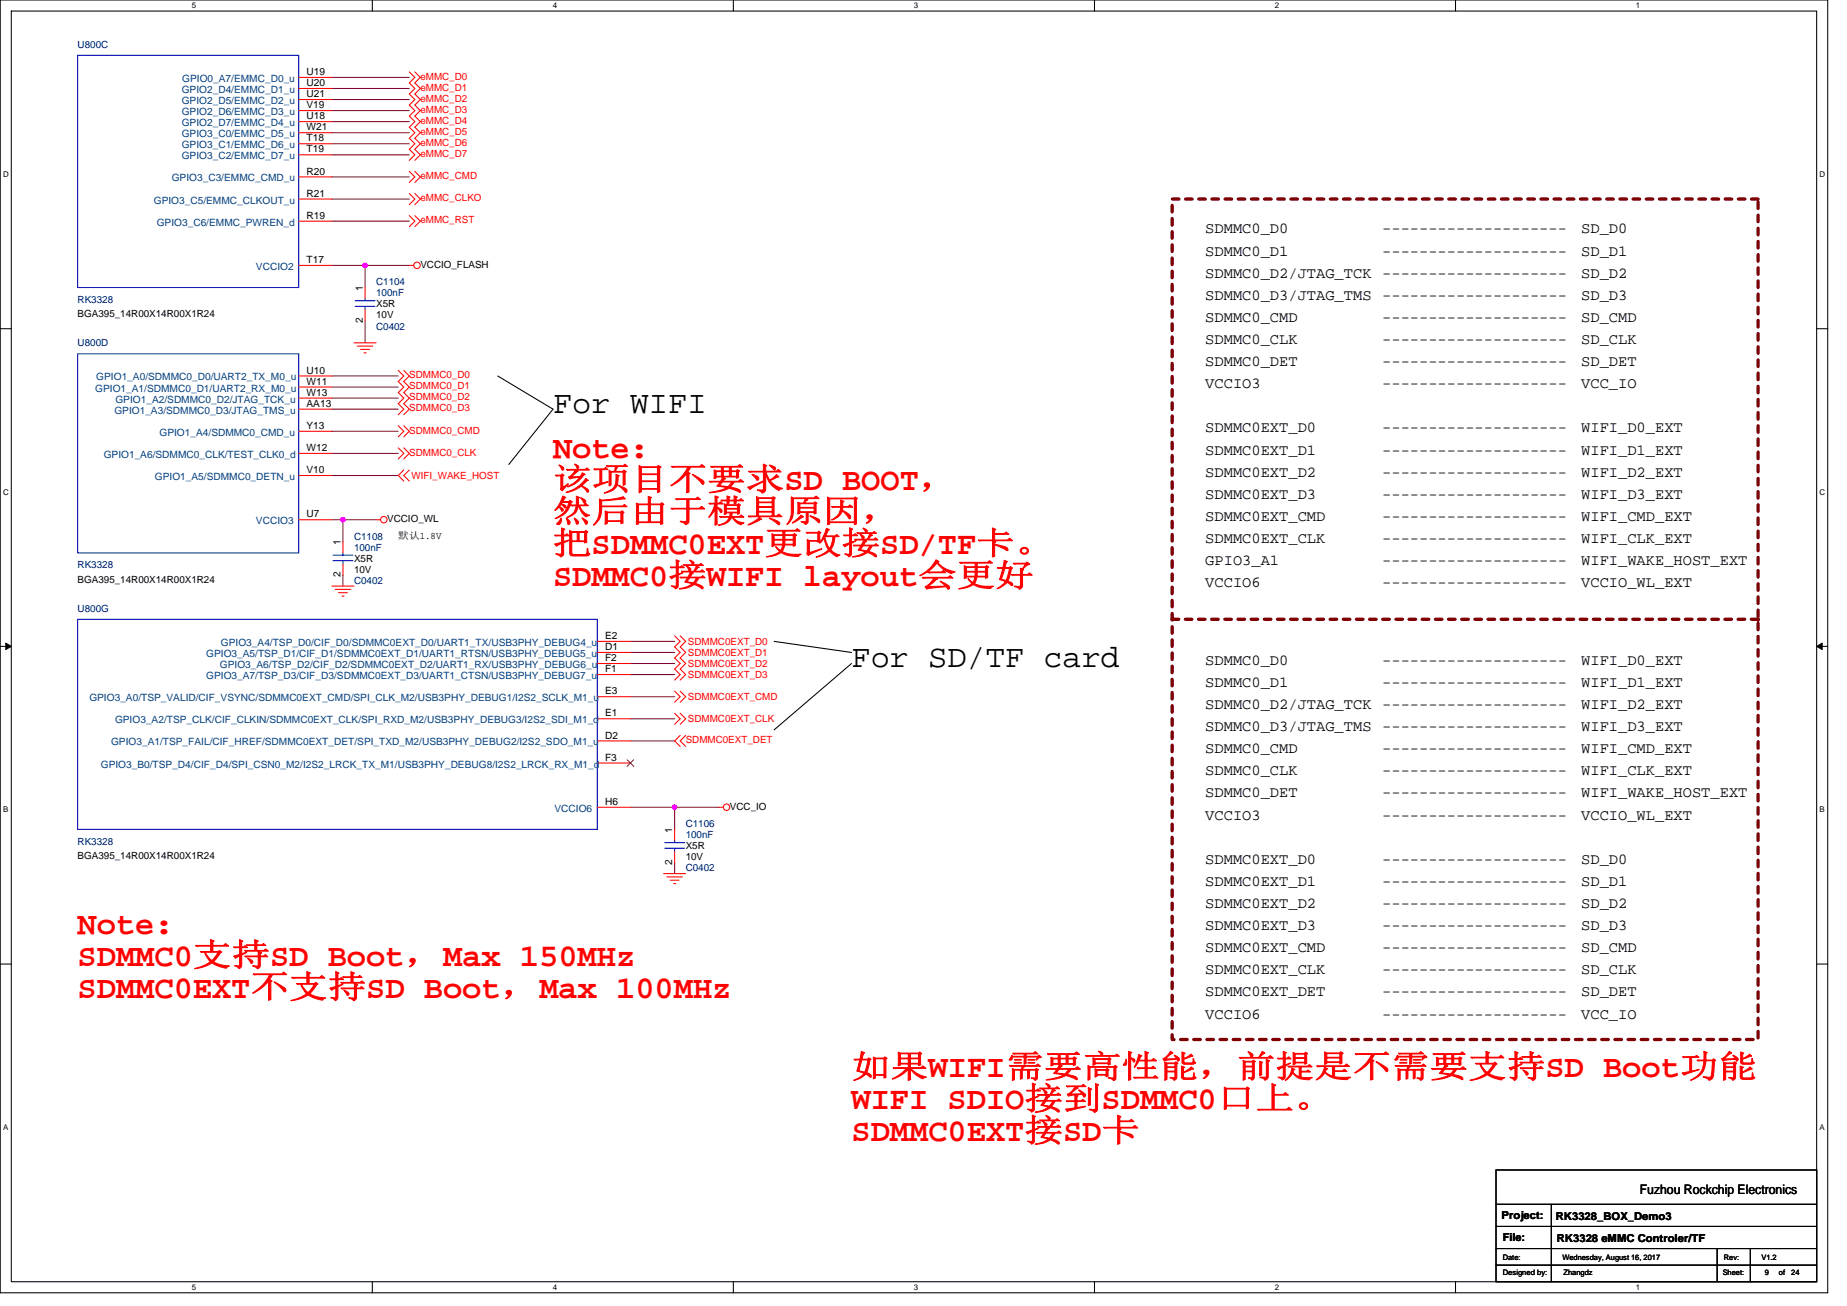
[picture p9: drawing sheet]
<svg xmlns="http://www.w3.org/2000/svg" width="297mm" height="210mm" viewBox="0 0 297 210" stroke-linecap="round" stroke-linejoin="round" font-family="sans-serif">
<defs><g id="words">
<g font-size="5.1">
<text x="88.9" y="66.3">For WIFI</text>
<text x="136.9" y="107.2">For SD/TF card</text>
</g>
<g font-size="5.1" fill="#f00">
<text x="88.9" y="73.7">Note:</text>
<text x="88.9" y="78.8">该项目不要求SD BOOT，</text>
<text x="88.9" y="83.9">然后由于模具原因，</text>
<text x="88.9" y="89.1">把SDMMC0EXT更改接SD/TF卡。</text>
<text x="88.9" y="94.2">SDMMC0接WIFI layout会更好</text>
<text x="12.5" y="150.1">Note:</text>
<text x="12.5" y="155.3">SDMMC0支持SD Boot，Max 150MHz</text>
<text x="12.5" y="160.4">SDMMC0EXT不支持SD Boot，Max 100MHz</text>
<text x="136.9" y="173.2">如果WIFI需要高性能，前提是不需要支持SD Boot功能</text>
<text x="136.9" y="178.4">WIFI SDIO接到SDMMC0口上。</text>
<text x="136.9" y="183.5">SDMMC0EXT接SD卡</text>
</g>
<g font-size="2.5">
<text x="193.8" y="41.1">SDMMC0_D1</text>
<text x="193.8" y="37.5">SDMMC0_D0</text>
<text x="222.3" y="41.1">--------------------</text>
<text x="222.3" y="37.5">--------------------</text>
<text x="254.3" y="41.1">SD_D1</text>
<text x="254.3" y="37.5">SD_D0</text>
<text x="193.8" y="44.6">SDMMC0_D2/JTAG_TCK --------------------</text>
<text x="254.3" y="44.6">SD_D2</text>
<text x="193.8" y="48.2">SDMMC0_D3/JTAG_TMS --------------------</text>
<text x="193.8" y="51.8">SDMMC0_CMD</text>
<text x="222.3" y="51.8">--------------------</text>
<text x="254.3" y="51.8">SD_CMD</text>
<text x="254.3" y="48.2">SD_D3</text>
<text x="193.8" y="58.9">SDMMC0_DET</text>
<text x="193.8" y="55.3">SDMMC0_CLK</text>
<text x="222.3" y="55.3">--------------------</text>
<text x="222.3" y="58.9">--------------------</text>
<text x="254.3" y="58.9">SD_DET</text>
<text x="254.3" y="55.3">SD_CLK</text>
<text x="193.8" y="62.4">VCCIO3</text>
<text x="222.3" y="62.4">--------------------</text>
<text x="254.3" y="62.4">VCC_IO</text>
<text x="193.8" y="69.5">SDMMC0EXT_D0</text>
<text x="222.3" y="69.5">--------------------</text>
<text x="254.3" y="69.5">WIFI_D0_EXT</text>
<text x="193.8" y="73.1">SDMMC0EXT_D1</text>
<text x="193.8" y="76.6">SDMMC0EXT_D2</text>
<text x="222.3" y="73.1">--------------------</text>
<text x="222.3" y="76.6">--------------------</text>
<text x="254.3" y="76.6">WIFI_D2_EXT</text>
<text x="254.3" y="73.1">WIFI_D1_EXT</text>
<text x="193.8" y="80.2">SDMMC0EXT_D3</text>
<text x="193.8" y="83.8">SDMMC0EXT_CMD</text>
<text x="222.3" y="80.2">--------------------</text>
<text x="222.3" y="83.8">--------------------</text>
<text x="254.3" y="83.8">WIFI_CMD_EXT</text>
<text x="254.3" y="80.2">WIFI_D3_EXT</text>
<text x="193.8" y="87.3">SDMMC0EXT_CLK</text>
<text x="222.3" y="87.3">--------------------</text>
<text x="254.3" y="87.3">WIFI_CLK_EXT</text>
<text x="193.8" y="90.9">GPIO3_A1</text>
<text x="193.8" y="94.4">VCCIO6</text>
<text x="222.3" y="90.9">--------------------</text>
<text x="222.3" y="94.4">--------------------</text>
<text x="254.3" y="94.4">VCCIO_WL_EXT</text>
<text x="254.3" y="90.9">WIFI_WAKE_HOST_EXT</text>
<text x="193.8" y="106.9">SDMMC0_D0</text>
<text x="222.3" y="106.9">--------------------</text>
<text x="254.3" y="106.9">WIFI_D0_EXT</text>
<text x="193.8" y="110.4">SDMMC0_D1</text>
<text x="193.8" y="114">SDMMC0_D2/JTAG_TCK --------------------</text>
<text x="222.3" y="110.4">--------------------</text>
<text x="254.3" y="110.4">WIFI_D1_EXT</text>
<text x="254.3" y="114">WIFI_D2_EXT</text>
<text x="193.8" y="117.5">SDMMC0_D3/JTAG_TMS --------------------</text>
<text x="254.3" y="117.5">WIFI_D3_EXT</text>
<text x="193.8" y="124.7">SDMMC0_CLK</text>
<text x="193.8" y="121.1">SDMMC0_CMD</text>
<text x="222.3" y="121.1">--------------------</text>
<text x="222.3" y="124.7">--------------------</text>
<text x="254.3" y="124.7">WIFI_CLK_EXT</text>
<text x="254.3" y="121.1">WIFI_CMD_EXT</text>
<text x="193.8" y="128.2">SDMMC0_DET</text>
<text x="193.8" y="131.8">VCCIO3</text>
<text x="222.3" y="128.2">--------------------</text>
<text x="222.3" y="131.8">--------------------</text>
<text x="254.3" y="128.2">WIFI_WAKE_HOST_EXT</text>
<text x="254.3" y="131.8">VCCIO_WL_EXT</text>
<text x="193.8" y="138.9">SDMMC0EXT_D0</text>
<text x="193.8" y="142.4">SDMMC0EXT_D1</text>
<text x="222.3" y="142.4">--------------------</text>
<text x="222.3" y="138.9">--------------------</text>
<text x="254.3" y="138.9">SD_D0</text>
<text x="254.3" y="142.4">SD_D1</text>
<text x="193.8" y="146">SDMMC0EXT_D2</text>
<text x="193.8" y="149.5">SDMMC0EXT_D3</text>
<text x="222.3" y="146">--------------------</text>
<text x="222.3" y="149.5">--------------------</text>
<text x="254.3" y="149.5">SD_D3</text>
<text x="254.3" y="146">SD_D2</text>
<text x="193.8" y="153.1">SDMMC0EXT_CMD</text>
<text x="222.3" y="153.1">--------------------</text>
<text x="254.3" y="153.1">SD_CMD</text>
<text x="193.8" y="160.2">SDMMC0EXT_DET</text>
<text x="193.8" y="156.7">SDMMC0EXT_CLK</text>
<text x="222.3" y="160.2">--------------------</text>
<text x="222.3" y="156.7">--------------------</text>
<text x="254.3" y="156.7">SD_CLK</text>
<text x="254.3" y="160.2">SD_DET</text>
<text x="193.8" y="163.8">VCCIO6</text>
<text x="222.3" y="163.8">--------------------</text>
<text x="254.3" y="163.8">VCC_IO</text>
</g>
<text font-size="2.1" x="263.7" y="192">Fuzhou Rockchip Electronics</text>
<g font-size="1.8">
<text x="241.5" y="196">Project:</text>
<text x="250.2" y="196.2">RK3328_BOX_Demo3</text>
<text x="241.7" y="199.5">File:</text>
<text x="250.4" y="199.7">RK3328 eMMC Controler/TF</text>
</g>
<g font-size="1.6" fill="#000080">
<text x="12.5" y="7.6">U800C</text>
<text x="60.5" y="45.9">C1104</text>
<text x="60.5" y="47.6">100nF</text>
<text x="12.5" y="48.7">RK3328</text>
<text x="60.5" y="53">C0402</text>
<text x="12.5" y="55.6">U800D</text>
<text x="56.9" y="86.8">C1108</text>
<text x="56.9" y="88.5">100nF</text>
<text x="12.5" y="91.4">RK3328</text>
<text x="56.9" y="93.9">C0402</text>
<text x="12.5" y="98.3">U800G</text>
<text x="12.5" y="135.8">RK3328</text>
<text x="110.3" y="133">C1106</text>
<text x="110.3" y="134.8">100nF</text>
<text x="110.3" y="140.1">C0402</text>
</g>
<g font-size="1.6" fill="#004080">
<text x="29.2" y="14.9">GPIO2_D4/EMMC_D1_u</text>
<text x="29.2" y="16.7">GPIO2_D5/EMMC_D2_u</text>
<text x="29.3" y="13.2">GPIO0_A7/EMMC_D0_u</text>
<text x="29.2" y="18.5">GPIO2_D6/EMMC_D3_u</text>
<text x="29.2" y="20.3">GPIO2_D7/EMMC_D4_u</text>
<text x="29.2" y="22.1">GPIO3_C0/EMMC_D5_u</text>
<text x="29.2" y="23.8">GPIO3_C1/EMMC_D6_u</text>
<text x="27.6" y="29.2">GPIO3_C3/EMMC_CMD_u</text>
<text x="29.2" y="25.6">GPIO3_C2/EMMC_D7_u</text>
<text x="24.7" y="32.7">GPIO3_C5/EMMC_CLKOUT_u</text>
<text x="25.2" y="36.3">GPIO3_C6/EMMC_PWREN_d</text>
<text x="41.2" y="43.4">VCCIO2</text>
<text x="15.3" y="62.9">GPIO1_A1/SDMMC0_D1/UART2_RX_M0_u</text>
<text x="15.5" y="61.2">GPIO1_A0/SDMMC0_D0/UART2_TX_M0_u</text>
<text x="18.6" y="64.7">GPIO1_A2/SDMMC0_D2/JTAG_TCK_u</text>
<text x="18.4" y="66.5">GPIO1_A3/SDMMC0_D3/JTAG_TMS_u</text>
<text x="25.7" y="70.1">GPIO1_A4/SDMMC0_CMD_u</text>
<text x="16.7" y="73.6">GPIO1_A6/SDMMC0_CLK/TEST_CLK0_d</text>
<text x="24.9" y="77.2">GPIO1_A5/SDMMC0_DETN_u</text>
<text x="41.2" y="84.3">VCCIO3</text>
<text x="33.2" y="105.6">GPIO3_A5/TSP_D1/CIF_D1/SDMMC0EXT_D1/UART1_RTSN/USB3PHY_DEBUG5_u</text>
<text x="35.4" y="107.4">GPIO3_A6/TSP_D2/CIF_D2/SDMMC0EXT_D2/UART1_RX/USB3PHY_DEBUG6_u</text>
<text x="35.5" y="103.8">GPIO3_A4/TSP_D0/CIF_D0/SDMMC0EXT_D0/UART1_TX/USB3PHY_DEBUG4_u</text>
<text x="14.4" y="112.7">GPIO3_A0/TSP_VALID/CIF_VSYNC/SDMMC0EXT_CMD/SPI_CLK_M2/USB3PHY_DEBUG1/I2S2_SCLK_M1_u</text>
<text x="33.2" y="109.2">GPIO3_A7/TSP_D3/CIF_D3/SDMMC0EXT_D3/UART1_CTSN/USB3PHY_DEBUG7_u</text>
<text x="17.9" y="119.8">GPIO3_A1/TSP_FAIL/CIF_HREF/SDMMC0EXT_DET/SPI_TXD_M2/USB3PHY_DEBUG2/I2S2_SDO_M1_u</text>
<text x="18.5" y="116.3">GPIO3_A2/TSP_CLK/CIF_CLKIN/SDMMC0EXT_CLK/SPI_RXD_M2/USB3PHY_DEBUG3/I2S2_SDI_M1_d</text>
<text x="16.2" y="123.4">GPIO3_B0/TSP_D4/CIF_D4/SPI_CSN0_M2/I2S2_LRCK_TX_M1/USB3PHY_DEBUG8/I2S2_LRCK_RX_M1_d</text>
<text x="89.2" y="130.5">VCCIO6</text>
</g>
<g font-size="1.6">
<text x="49.3" y="13.8">U20</text>
<text x="49.3" y="15.6">U21</text>
<text x="49.3" y="17.4">V19</text>
<text x="49.3" y="12.1">U19</text>
<text x="49.3" y="19.2">U18</text>
<text x="49.3" y="21">W21</text>
<text x="49.3" y="22.7">T18</text>
<text x="49.3" y="28.1">R20</text>
<text x="49.3" y="24.5">T19</text>
<text x="49.3" y="31.6">R21</text>
<text x="49.3" y="35.2">R19</text>
<text x="49.3" y="42.3">T17</text>
<text x="58.3" y="46.8" transform="rotate(-90 58.3 46.8)">1</text>
<text x="67.6" y="43">VCCIO_FLASH</text>
<text x="12.5" y="51">BGA395_14R00X14R00X1R24</text>
<text x="58.3" y="51.9" transform="rotate(-90 58.3 51.9)">2</text>
<text x="60.5" y="49.4">X5R</text>
<text x="60.5" y="51.2">10V</text>
<text x="49.3" y="61.8">W11</text>
<text x="49.3" y="63.6">W13</text>
<text x="49.3" y="65.4">AA13</text>
<text x="49.3" y="60.1">U10</text>
<text x="49.3" y="69">Y13</text>
<text x="49.3" y="72.5">W12</text>
<text x="49.3" y="76.1">V10</text>
<text x="49.3" y="83.2">U7</text>
<text x="62.3" y="83.9">VCCIO_WL</text>
<text x="54.8" y="87.7" transform="rotate(-90 54.8 87.7)">1</text>
<text x="64" y="86.6">默认1.8V</text>
<text x="12.5" y="93.7">BGA395_14R00X14R00X1R24</text>
<text x="54.8" y="92.8" transform="rotate(-90 54.8 92.8)">2</text>
<text x="56.9" y="90.3">X5R</text>
<text x="56.9" y="92.1">10V</text>
<text x="97.3" y="106.3">F2</text>
<text x="97.3" y="104.5">D1</text>
<text x="97.3" y="102.7">E2</text>
<text x="97.3" y="108.1">F1</text>
<text x="97.3" y="111.6">E3</text>
<text x="97.3" y="115.2">E1</text>
<text x="97.3" y="118.7">D2</text>
<text x="97.3" y="122.3">F3</text>
<text x="97.3" y="129.4">H6</text>
<text x="117.4" y="130.2">VCC_IO</text>
<text x="108.1" y="133.9" transform="rotate(-90 108.1 133.9)">1</text>
<text x="110.3" y="136.5">X5R</text>
<text x="12.5" y="138.2">BGA395_14R00X14R00X1R24</text>
<text x="108.1" y="139.1" transform="rotate(-90 108.1 139.1)">2</text>
<text x="110.3" y="138.3">10V</text>
</g>
<g font-size="1.6" fill="#f00">
<text x="67.6" y="12.8">eMMC_D0</text>
<text x="67.6" y="14.6">eMMC_D1</text>
<text x="67.6" y="16.4">eMMC_D2</text>
<text x="67.6" y="23.5">eMMC_D6</text>
<text x="67.6" y="18.1">eMMC_D3</text>
<text x="67.6" y="19.9">eMMC_D4</text>
<text x="67.6" y="21.7">eMMC_D5</text>
<text x="67.6" y="25.3">eMMC_D7</text>
<text x="67.6" y="28.8">eMMC_CMD</text>
<text x="67.6" y="35.9">eMMC_RST</text>
<text x="67.6" y="32.4">eMMC_CLKO</text>
<text x="65.8" y="64.4">SDMMC0_D2</text>
<text x="65.8" y="62.6">SDMMC0_D1</text>
<text x="65.8" y="60.8">SDMMC0_D0</text>
<text x="65.8" y="69.7">SDMMC0_CMD</text>
<text x="65.8" y="66.1">SDMMC0_D3</text>
<text x="65.8" y="73.3">SDMMC0_CLK</text>
<text x="66.2" y="77">WIFI_WAKE_HOST</text>
<text x="110.6" y="103.7">SDMMC0EXT_D0</text>
<text x="110.6" y="105.4">SDMMC0EXT_D1</text>
<text x="110.6" y="107.2">SDMMC0EXT_D2</text>
<text x="110.6" y="109">SDMMC0EXT_D3</text>
<text x="110.6" y="112.5">SDMMC0EXT_CMD</text>
<text x="110.3" y="119.5">SDMMC0EXT_DET</text>
<text x="110.6" y="116.1">SDMMC0EXT_CLK</text>
</g>
<g font-size="1.3">
<text x="30.8" y="1.3">5</text>
<text x="88.9" y="1.3">4</text>
<text x="147" y="1.3">3</text>
<text x="205" y="1.3">2</text>
<text x="263.1" y="1.3">1</text>
<text x=".5" y="28.4">D</text>
<text x="292.6" y="28.4">D</text>
<text x=".5" y="79.5">C</text>
<text x="292.6" y="79.5">C</text>
<text x=".5" y="130.6">B</text>
<text x="292.6" y="130.6">B</text>
<text x=".5" y="181.7">A</text>
<text x="292.6" y="181.7">A</text>
<text x="30.8" y="207.4">5</text>
<text x="88.9" y="207.4">4</text>
<text x="147" y="207.4">3</text>
<text x="205" y="207.4">2</text>
<text x="263.1" y="207.4">1</text>
</g>
<g font-size="1.2">
<text x="241.7" y="202.6">Date:</text>
<text x="251.3" y="202.6">Wednesday, August 16, 2017</text>
<text x="277.2" y="202.6">Rev:</text>
<text x="283.3" y="202.6">V1.2</text>
<text x="241.7" y="205.1">Designed by:</text>
<text x="251.5" y="205.1">Zhangdz</text>
<text x="277" y="205.1">Sheet:</text>
<text x="283.8" y="205.1">9</text>
<text x="286.1" y="205.1">of</text>
<text x="288.1" y="205.1">24</text>
</g>
</g></defs>
<path d="M0 0h293.9v207.9h-293.9zM1.8 1.8h290.4v204.3h-290.4z" fill="none" stroke="#000" stroke-width=".17"/>
<g fill="#fff">
<path d="M30.8 .2h.7v1.4h-.7z"/>
<path d="M30.8 206.3h.7v1.4h-.7z"/>
</g>
<path d="M59.9 0v1.8M59.9 206.1v1.8" fill="none" stroke="#000" stroke-width=".17"/>
<g fill="#fff">
<path d="M88.9 .2h.7v1.4h-.7z"/>
<path d="M88.9 206.3h.7v1.4h-.7z"/>
</g>
<path d="M117.9 0v1.8M117.9 206.1v1.8" fill="none" stroke="#000" stroke-width=".17"/>
<g fill="#fff">
<path d="M147 .2h.7v1.4h-.7z"/>
<path d="M147 206.3h.7v1.4h-.7z"/>
</g>
<path d="M176 0v1.8M176 206.1v1.8" fill="none" stroke="#000" stroke-width=".17"/>
<g fill="#fff">
<path d="M205 .2h.7v1.4h-.7z"/>
<path d="M205 206.3h.7v1.4h-.7z"/>
</g>
<path d="M234.1 0v1.8M234.1 206.1v1.8" fill="none" stroke="#000" stroke-width=".17"/>
<g fill="#fff">
<path d="M263.1 .2h.7v1.4h-.7z"/>
<path d="M263.1 206.3h.7v1.4h-.7z"/>
<path d="M.5 27.3h.9v1.4h-.9z"/>
<path d="M292.6 27.3h.9v1.4h-.9z"/>
<path d="M.5 78.4h.9v1.4h-.9z"/>
<path d="M292.6 78.4h.9v1.4h-.9z"/>
</g>
<path d="M0 52.9h1.8M292.2 52.9h1.7" fill="none" stroke="#000" stroke-width=".17"/>
<g fill="#fff">
<path d="M.5 129.5h.8v1.4h-.8z"/>
<path d="M292.6 129.5h.9v1.4h-.9z"/>
</g>
<path d="M0 103.9h1.8M292.2 103.9h1.7" fill="none" stroke="#000" stroke-width=".17"/>
<path d="M.9 103.4l.9 .5-.9 .5zM292.2 103.9l.8-.5v1z" fill="#000" stroke="#000" stroke-width=".16"/>
<g fill="#fff">
<path d="M.5 180.5h.8v1.4h-.8z"/>
<path d="M292.6 180.5h.9v1.4h-.9z"/>
</g>
<g fill="none" stroke="#000" stroke-width=".17">
<path d="M80 60.5l8.9 5.3-7.1 8.9M124.5 103.1l12.4 1.8M136.9 106.7l-12.4 10.6M0 155h1.8M292.2 155h1.7M240.6 193.6h51.6M240.6 197.2h51.6M240.6 188.1h51.6v18h-51.6zM249.5 193.6v12.5M240.6 200.7h51.6M240.6 203.4h51.6M276.2 200.7v5.4"/>
<path d="M281.5 200.7v5.4"/>
</g>
<path d="M188.5 32h94.2v135.1h-94.2zM188.5 99.6h94.2M282.7 99.6h.1" fill="none" stroke="#800000" stroke-width=".53" stroke-dasharray="1.1 1.1"/>
<g fill="none" stroke="#800040" stroke-width=".17">
<path d="M53.4 14.2h12.4M53.4 16h12.4M53.4 17.8h12.4M53.4 12.4h12.4M53.4 19.6h12.4M53.4 23.1h12.4M53.4 32h12.4M53.4 35.6h12.4M53.4 28.4h12.4M53.4 24.9h12.4M53.4 21.3h12.4M53.4 42.7h5.3"/>
<path d="M58.7 42.7v3.5M58.7 51.6v3.5M58.7 42.7h7.1M53.4 76.5h10.6M53.4 72.9h10.6M53.4 69.3h10.6M53.4 62.2h10.6M53.4 60.5h10.6M53.4 65.8h10.6M53.4 64h10.6M53.4 83.6h1.8M55.2 92.5v1.7"/>
<path d="M55.2 83.6v3.5M55.2 83.6h5.3M101.4 112h7.1M101.4 106.7h7.1M101.4 115.6h7.1M101.4 103.1h7.1M101.4 104.9h7.1M101.4 108.5h7.1M101.4 119.1h7.1M101.4 129.8h7.1M108.5 138.7v1.8M108.5 129.8v3.5"/>
<path d="M108.5 129.8h7.1"/>
</g>
<g fill="#f0f" stroke="#f0f" stroke-width=".17">
<circle cx="58.7" cy="42.7" r=".35"/>
<circle cx="55.1" cy="83.6" r=".35"/>
<circle cx="108.5" cy="129.8" r=".35"/>
</g>
<g fill="none" stroke="#f00" stroke-width=".17">
<path d="M48 12.4h5.4M48 14.2h5.4M48 16h5.4M48 17.8h5.4M48 19.6h5.4M65.8 11.6l.9 .8-.9 .9 .9 .9-.9 .9 .9 .9-.9 .9 .9 .9-.9 .9 .9 .9-.9 .8 .9 .9-.9 .9 .9 .9-.9 .9 .9 .9-.9 .9M66.7 11.6l.9 .8-.9 .9 .9 .9-.9 .9 .9 .9-.9 .9 .9 .9-.9 .9 .9 .9-.9 .8 .9 .9-.9 .9 .9 .9-.9 .9 .9 .9-.9 .9M48 21.3h5.4M48 23.1h5.4M48 24.9h5.4M48 28.4h5.4M48 32h5.4"/>
<path d="M48 35.6h5.4M65.8 27.6l.9 .8-.9 .9M65.8 34.7l.9 .9-.9 .8M65.8 31.1l.9 .9-.9 .9M66.7 27.6l.9 .8-.9 .9M66.7 34.7l.9 .9-.9 .8M66.7 31.1l.9 .9-.9 .9M48 42.7h5.4M56.9 55.1h3.6M57.5 55.6h2.5M58 56.2h1.4M58.5 56.7h.4"/>
<path d="M58.7 46.2v1.8M58.7 49.8v1.8M64 59.6l.9 .9-.9 .8 .9 .9-.9 .9 .9 .9-.9 .9 .9 .9-.9 .9M64.9 59.6l.9 .9-.9 .8 .9 .9-.9 .9 .9 .9-.9 .9 .9 .9-.9 .9M65.8 42.7h.7M48 60.5h5.4M48 62.2h5.4M48 64h5.4M48 65.8h5.4M48 69.3h5.4M48 76.5h5.4M48 72.9h5.4"/>
<path d="M64 72l.9 .9-.9 .9M64 68.5l.9 .8-.9 .9M64.9 75.6l-.9 .9 .9 .8M64.9 72l.9 .9-.9 .9M64.9 68.5l.9 .8-.9 .9M65.8 75.6l-.9 .9 .9 .8M48 83.6h5.4M53.4 94.2h3.5M53.9 94.8h2.5M54.4 95.3h1.5M55 95.8h.3M55.2 87.1v1.8"/>
<path d="M55.2 90.7v1.8M60.5 83.6h.7M96.1 115.6h5.3M96.1 112h5.3M96.1 119.1h5.3M96.1 103.1h5.3M96.1 104.9h5.3M96.1 106.7h5.3M96.1 108.5h5.3M108.5 102.2l.9 .9-.9 .9 .9 .9-.9 .9 .9 .9-.9 .9 .9 .9-.9 .8M108.5 111.1l.9 .9-.9 .9M108.5 114.7l.9 .9-.9 .9"/>
<path d="M109.4 118.2l-.9 .9 .9 .9M109.4 102.2l.9 .9-.9 .9 .9 .9-.9 .9 .9 .9-.9 .9 .9 .9-.9 .8M109.4 111.1l.9 .9-.9 .9M109.4 114.7l.9 .9-.9 .9M110.3 118.2l-.9 .9 .9 .9M96.1 122.7h5.3M96.1 129.8h5.3M108.5 133.4v1.7M108.5 136.9v1.8M115.6 129.8h.7M106.7 140.5h3.6M107.2 141h2.5"/>
<path d="M107.8 141.5h1.4M108.3 142.1h.4"/>
<circle cx="67.1" cy="42.7" r=".52"/>
<circle cx="61.7" cy="83.6" r=".52"/>
<circle cx="116.8" cy="129.8" r=".52"/>
</g>
<g fill="none" stroke="#00f" stroke-width=".17">
<path d="M12.5 8.9h35.5v37.3h-35.5zM12.5 56.9h35.5v32h-35.5zM57.1 49.3h3.2M57.1 48.4h3.2M58.7 48v.4M58.7 49.3v.5M12.5 99.6h83.6v33.7h-83.6zM53.5 90.1h3.3M53.5 89.3h3.3M55.2 88.9v.4M55.2 90.1v.6M106.9 136.4h3.2"/>
<path d="M106.9 135.5h3.2M108.5 135.1v.4M108.5 136.4v.5"/>
</g>
<path d="M100.9 122.2l1 1M101.9 122.2l-1.1 1" fill="none" stroke="#804000" stroke-width=".16"/>
<use href="#words"/>
</svg>
